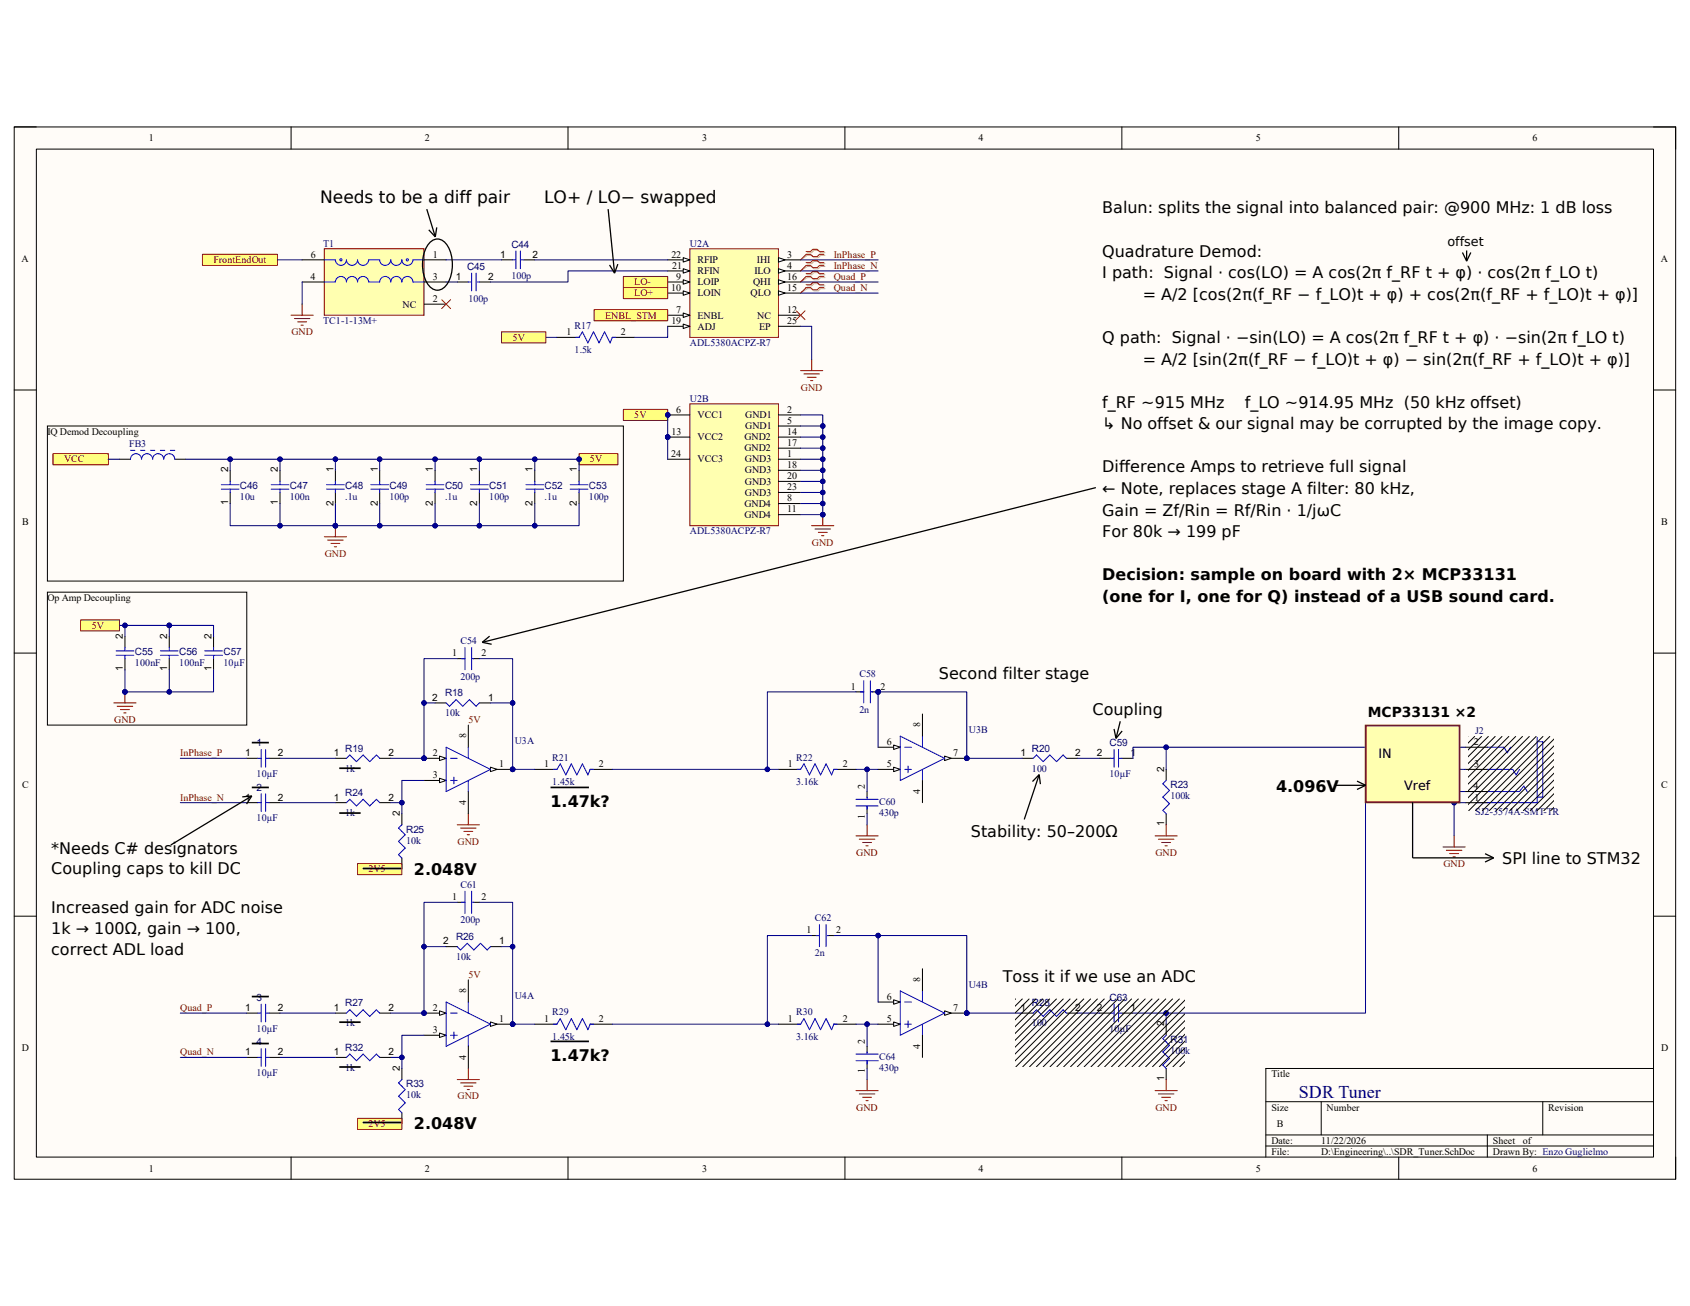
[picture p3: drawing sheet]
<svg xmlns="http://www.w3.org/2000/svg" width="279mm" height="216mm" viewBox="0 0 279 216" stroke-linecap="round" stroke-linejoin="round" font-family="sans-serif">
<defs><g id="words">
<text font-size="3" fill="#000080" x="214.8" y="181.5">SDR Tuner</text>
<g font-size="2.8">
<text x="52.9" y="33.5">Needs to be a diff pair</text>
<text x="90" y="33.5">LO+ / LO− swapped</text>
</g>
<g font-size="2.6">
<text x="182.2" y="35.3">Balun: splits the signal into balanced pair: @900 MHz: 1 dB loss</text>
<text x="182.2" y="42.4">Quadrature Demod:</text>
<text x="182.2" y="46">I path: Signal · cos(LO) = A cos(2π f_RF t + φ) · cos(2π f_LO t)</text>
<text x="188.9" y="49.6">= A/2 [cos(2π(f_RF − f_LO)t + φ) + cos(2π(f_RF + f_LO)t + φ)]</text>
<text x="182.2" y="56.7">Q path: Signal · −sin(LO) = A cos(2π f_RF t + φ) · −sin(2π f_LO t)</text>
<text x="188.9" y="60.3">= A/2 [sin(2π(f_RF − f_LO)t + φ) − sin(2π(f_RF + f_LO)t + φ)]</text>
<text x="182.2" y="67.4">f_RF ~915 MHz</text>
<text x="182.2" y="71">↳ No offset &amp; our signal may be corrupted by the image copy.</text>
<text x="205.8" y="67.4">f_LO ~914.95 MHz (50 kHz offset)</text>
<text x="182.2" y="78.1">Difference Amps to retrieve full signal</text>
<text x="182.2" y="81.7">← Note, replaces stage A filter: 80 kHz,</text>
<text x="182.2" y="85.2">Gain = Zf/Rin = Rf/Rin · 1/jωC</text>
<text x="182.2" y="88.8">For 80k → 199 pF</text>
<text x="182.2" y="95.9">Decision: sample on board with 2× MCP33131</text>
<text x="182.2" y="99.5">(one for I, one for Q) instead of a USB sound card.</text>
<text x="155.2" y="112.2">Second filter stage</text>
<text x="180.6" y="118.2">Coupling</text>
<text x="211" y="130.9">4.096V</text>
<text x="91" y="133.3">1.47k?</text>
<text x="8.5" y="141.1">*Needs C# designators</text>
<text x="160.5" y="138.3">Stability: 50–200Ω</text>
<text x="248.4" y="142.9">SPI line to STM32</text>
<text x="8.5" y="144.6">Coupling caps to kill DC</text>
<text x="68.4" y="144.6">2.048V</text>
<text x="8.5" y="151">Increased gain for ADC noise</text>
<text x="8.5" y="154.4">1k → 100Ω, gain → 100,</text>
<text x="8.5" y="157.9">correct ADL load</text>
<text x="165.8" y="162.3">Toss it if we use an ADC</text>
<text x="91" y="175.3">1.47k?</text>
<text x="68.4" y="186.6">2.048V</text>
</g>
<text font-size="2.3" x="226.1" y="118.5">MCP33131 ×2</text>
<g font-size="2.1">
<text x="239.3" y="40.7">offset</text>
<text x="227.9" y="125.2">IN</text>
<text x="232.1" y="130.5">Vref</text>
</g>
<g font-size="1.7">
<text x="24.6" y="23.4">1</text>
<text x="70.2" y="23.4">2</text>
<text x="116.1" y="23.4">3</text>
<text x="161.8" y="23.4">4</text>
<text x="207.6" y="23.4">5</text>
<text x="253.4" y="23.4">6</text>
<text x="3.6" y="43.3">A</text>
<text x="51.4" y="46.2">4</text>
<text x="51.4" y="42.6">6</text>
<text x="71.5" y="46.2">3</text>
<text x="71.5" y="42.6">1</text>
<text x="75.4" y="46.3">1</text>
<text x="80.7" y="46.3">2</text>
<text x="82.7" y="42.6">1</text>
<text x="88" y="42.6">2</text>
<text x="111" y="42.6">22</text>
<text x="111.1" y="44.4">21</text>
<text x="111.8" y="46.2">9</text>
<text x="115.3" y="47.2">LOIP</text>
<text x="115.3" y="45.3">RFIN</text>
<text x="115.3" y="43.5">RFIP</text>
<text x="124.5" y="47.2">QHI</text>
<text x="124.7" y="45.3">ILO</text>
<text x="125.1" y="43.5">IHI</text>
<text x="130.1" y="42.6">3</text>
<text x="130.1" y="44.4">4</text>
<text x="130.1" y="46.2">16</text>
<text x="274.6" y="43.3">A</text>
<text x="66.5" y="50.8">NC</text>
<text x="71.5" y="49.9">2</text>
<text x="111" y="48.1">10</text>
<text x="111" y="53.6">19</text>
<text x="111.8" y="51.7">7</text>
<text x="115.3" y="52.7">ENBL</text>
<text x="115.3" y="49">LOIN</text>
<text x="124.1" y="49">QLO</text>
<text x="125.2" y="52.7">NC</text>
<text x="130.1" y="51.7">12</text>
<text x="130.1" y="48.1">15</text>
<text x="130.1" y="53.6">25</text>
<text x="93.6" y="55.4">1</text>
<text x="102.7" y="55.4">2</text>
<text x="115.3" y="54.5">ADJ</text>
<text x="125.5" y="54.5">EP</text>
<text x="7.8" y="71.9">IQ Demod Decoupling</text>
<text x="111" y="71.9">13</text>
<text x="111.8" y="68.2">6</text>
<text x="115.3" y="69.1">VCC1</text>
<text x="123.2" y="69.1">GND1</text>
<text x="123.2" y="71">GND1</text>
<text x="130.1" y="68.2">2</text>
<text x="130.1" y="70.1">5</text>
<text x="130.1" y="71.9">14</text>
<text x="111" y="75.6">24</text>
<text x="115.3" y="72.8">VCC2</text>
<text x="115.3" y="76.5">VCC3</text>
<text x="123.1" y="72.8">GND2</text>
<text x="123.1" y="74.6">GND2</text>
<text x="123.1" y="76.5">GND3</text>
<text x="130.1" y="75.6">1</text>
<text x="130.1" y="73.7">17</text>
<text x="130.1" y="77.4">18</text>
<text x="37.7" y="83.5" transform="rotate(-90 37.7 83.5)">1</text>
<text x="37.7" y="78.1" transform="rotate(-90 37.7 78.1)">2</text>
<text x="45.9" y="83.5" transform="rotate(-90 45.9 83.5)">1</text>
<text x="45.9" y="78.1" transform="rotate(-90 45.9 78.1)">2</text>
<text x="55.1" y="83.7" transform="rotate(-90 55.1 83.7)">2</text>
<text x="55.1" y="78.1" transform="rotate(-90 55.1 78.1)">1</text>
<text x="62.4" y="83.7" transform="rotate(-90 62.4 83.7)">2</text>
<text x="62.4" y="78.1" transform="rotate(-90 62.4 78.1)">1</text>
<text x="71.6" y="83.7" transform="rotate(-90 71.6 83.7)">2</text>
<text x="71.6" y="78.1" transform="rotate(-90 71.6 78.1)">1</text>
<text x="78.9" y="83.7" transform="rotate(-90 78.9 83.7)">2</text>
<text x="78.9" y="78.1" transform="rotate(-90 78.9 78.1)">1</text>
<text x="88.1" y="83.7" transform="rotate(-90 88.1 83.7)">2</text>
<text x="88.1" y="78.1" transform="rotate(-90 88.1 78.1)">1</text>
<text x="95.4" y="83.7" transform="rotate(-90 95.4 83.7)">2</text>
<text x="95.4" y="78.1" transform="rotate(-90 95.4 78.1)">1</text>
<text x="123.1" y="83.8">GND4</text>
<text x="123.1" y="78.3">GND3</text>
<text x="123.1" y="80.1">GND3</text>
<text x="123.1" y="82">GND3</text>
<text x="130.1" y="82.9">8</text>
<text x="130.1" y="79.2">20</text>
<text x="130.1" y="81">23</text>
<text x="3.6" y="86.7">B</text>
<text x="123.1" y="85.6">GND4</text>
<text x="130.1" y="84.7">11</text>
<text x="274.7" y="86.7">B</text>
<text x="7.8" y="99.4">Op Amp Decoupling</text>
<text x="20.3" y="105.6" transform="rotate(-90 20.3 105.6)">2</text>
<text x="27.6" y="105.6" transform="rotate(-90 27.6 105.6)">2</text>
<text x="35" y="105.6" transform="rotate(-90 35 105.6)">2</text>
<text x="20.3" y="111" transform="rotate(-90 20.3 111)">1</text>
<text x="27.6" y="111" transform="rotate(-90 27.6 111)">1</text>
<text x="35" y="111" transform="rotate(-90 35 111)">1</text>
<text x="74.8" y="108.5">1</text>
<text x="79.6" y="108.5">2</text>
<text x="71.5" y="115.8">2</text>
<text x="80.7" y="115.8">1</text>
<text x="140.7" y="114">1</text>
<text x="145.5" y="114">2</text>
<text x="40.6" y="125">1</text>
<text x="45.9" y="125">2</text>
<text x="55.2" y="125">1</text>
<text x="64.2" y="125">2</text>
<text x="71.5" y="125">2</text>
<text x="77" y="122" transform="rotate(-90 77 122)">8</text>
<text x="146.6" y="123.1">6</text>
<text x="152.1" y="120.2" transform="rotate(-90 152.1 120.2)">8</text>
<text x="157.6" y="125">7</text>
<text x="168.7" y="125">1</text>
<text x="177.8" y="125">2</text>
<text x="181.3" y="125">2</text>
<text x="186.9" y="125">1</text>
<text x="243.7" y="123.1">2</text>
<text x="3.6" y="130.3">C</text>
<text x="71.6" y="128.7">3</text>
<text x="82.5" y="126.8">1</text>
<text x="90" y="126.8">1</text>
<text x="99" y="126.8">2</text>
<text x="130.3" y="126.8">1</text>
<text x="139.3" y="126.8">2</text>
<text x="143" y="130.5" transform="rotate(-90 143 130.5)">2</text>
<text x="146.6" y="126.8">5</text>
<text x="152.1" y="131.3" transform="rotate(-90 152.1 131.3)">4</text>
<text x="192.4" y="127.5" transform="rotate(-90 192.4 127.5)">2</text>
<text x="243.6" y="130.5">4</text>
<text x="243.7" y="126.8">3</text>
<text x="274.7" y="130.3">C</text>
<text x="40.6" y="132.3">1</text>
<text x="45.9" y="132.3">2</text>
<text x="55.2" y="132.3">1</text>
<text x="64.2" y="132.3">2</text>
<text x="66.1" y="134.9" transform="rotate(-90 66.1 134.9)">2</text>
<text x="77" y="133.1" transform="rotate(-90 77 133.1)">4</text>
<text x="143" y="135.3" transform="rotate(-90 143 135.3)">1</text>
<text x="192.4" y="136.6" transform="rotate(-90 192.4 136.6)">1</text>
<text x="243.8" y="132.3">1</text>
<text x="66.1" y="143.9" transform="rotate(-90 66.1 143.9)">1</text>
<text x="74.8" y="148.8">1</text>
<text x="79.6" y="148.8">2</text>
<text x="133.3" y="154.3">1</text>
<text x="138.2" y="154.3">2</text>
<text x="73.3" y="156.1">2</text>
<text x="82.5" y="156.1">1</text>
<text x="40.6" y="167.1">1</text>
<text x="45.9" y="167.1">2</text>
<text x="55.2" y="167.1">1</text>
<text x="64.2" y="167.1">2</text>
<text x="71.5" y="167.1">2</text>
<text x="77" y="164.2" transform="rotate(-90 77 164.2)">8</text>
<text x="146.6" y="165.3">6</text>
<text x="152.1" y="162.3" transform="rotate(-90 152.1 162.3)">8</text>
<text x="157.6" y="167.1">7</text>
<text x="168.7" y="167.1">1</text>
<text x="177.8" y="167.1">2</text>
<text x="181.3" y="167.1">2</text>
<text x="186.9" y="167.1">1</text>
<text x="3.6" y="173.7">D</text>
<text x="71.6" y="170.8">3</text>
<text x="82.5" y="169">1</text>
<text x="90" y="169">1</text>
<text x="99" y="169">2</text>
<text x="130.3" y="169">1</text>
<text x="139.3" y="169">2</text>
<text x="143" y="172.6" transform="rotate(-90 143 172.6)">2</text>
<text x="146.6" y="169">5</text>
<text x="152.1" y="173.4" transform="rotate(-90 152.1 173.4)">4</text>
<text x="192.4" y="169.7" transform="rotate(-90 192.4 169.7)">2</text>
<text x="274.6" y="173.7">D</text>
<text x="40.6" y="174.5">1</text>
<text x="45.9" y="174.5">2</text>
<text x="55.2" y="174.5">1</text>
<text x="64.2" y="174.5">2</text>
<text x="66.1" y="177" transform="rotate(-90 66.1 177)">2</text>
<text x="77" y="175.2" transform="rotate(-90 77 175.2)">4</text>
<text x="143" y="177.5" transform="rotate(-90 143 177.5)">1</text>
<text x="192.4" y="178.7" transform="rotate(-90 192.4 178.7)">1</text>
<text x="210.2" y="178.1">Title</text>
<text x="210.2" y="183.6">Size</text>
<text x="219.3" y="183.6">Number</text>
<text x="256" y="183.6">Revision</text>
<text x="66.1" y="186" transform="rotate(-90 66.1 186)">1</text>
<text x="210.2" y="189.1">Date:</text>
<text x="210.2" y="190.9">File:</text>
<text x="211.1" y="186.4">B</text>
<text x="218.4" y="189.1">11/22/2026</text>
<text x="218.4" y="190.9">D:\Engineering\..\SDR_Tuner.SchDoc</text>
<text x="246.8" y="189.1">Sheet</text>
<text x="246.8" y="190.9">Drawn By: Enzo Guglielmo</text>
<text x="251.8" y="189.1">of</text>
<text x="24.6" y="193.7">1</text>
<text x="70.2" y="193.7">2</text>
<text x="116.1" y="193.7">3</text>
<text x="161.8" y="193.7">4</text>
<text x="207.6" y="193.7">5</text>
<text x="253.4" y="193.7">6</text>
</g>
<g font-size="1.7" fill="#000080">
<text x="53.4" y="40.8">T1</text>
<text x="84.5" y="40.9">C44</text>
<text x="114" y="40.8">U2A</text>
<text x="77.2" y="44.6">C45</text>
<text x="84.5" y="46.1">100p</text>
<text x="53.4" y="53.6">TC1-1-13M+</text>
<text x="77.4" y="49.9">100p</text>
<text x="95" y="54.3">R17</text>
<text x="95" y="58.3">1.5k</text>
<text x="114" y="57.2">ADL5380ACPZ-R7</text>
<text x="114" y="66.4">U2B</text>
<text x="21.4" y="73.9">FB3</text>
<text x="39.7" y="82.7">10u</text>
<text x="39.7" y="80.9">C46</text>
<text x="47.9" y="82.7">100n</text>
<text x="47.9" y="80.9">C47</text>
<text x="57.1" y="82.7">.1u</text>
<text x="57.1" y="80.9">C48</text>
<text x="64.4" y="82.7">100p</text>
<text x="64.4" y="80.9">C49</text>
<text x="73.6" y="82.7">.1u</text>
<text x="73.6" y="80.9">C50</text>
<text x="80.9" y="82.7">100p</text>
<text x="80.9" y="80.9">C51</text>
<text x="90" y="82.7">.1u</text>
<text x="90" y="80.9">C52</text>
<text x="97.4" y="82.7">100p</text>
<text x="97.4" y="80.9">C53</text>
<text x="114" y="88.3">ADL5380ACPZ-R7</text>
<text x="76.1" y="106.5">C54</text>
<text x="22.3" y="110.2">100nF</text>
<text x="22.3" y="108.3">C55</text>
<text x="29.6" y="110.2">100nF</text>
<text x="29.6" y="108.3">C56</text>
<text x="37" y="110.2">10µF</text>
<text x="37" y="108.3">C57</text>
<text x="76.1" y="112.4">200p</text>
<text x="142.1" y="112">C58</text>
<text x="73.6" y="118.4">10k</text>
<text x="73.6" y="115.1">R18</text>
<text x="142.1" y="117.9">2n</text>
<text x="42.4" y="123.4">1</text>
<text x="57.1" y="124.2">R19</text>
<text x="85.1" y="123">U3A</text>
<text x="91.3" y="125.7">R21</text>
<text x="131.6" y="125.7">R22</text>
<text x="160.2" y="121.2">U3B</text>
<text x="170.6" y="124.2">R20</text>
<text x="183.4" y="123.4">C59</text>
<text x="243.9" y="121.3">J2</text>
<text x="42.4" y="130.7">2</text>
<text x="42.4" y="128.5">10µF</text>
<text x="57.1" y="127.6">1k</text>
<text x="57.1" y="131.6">R24</text>
<text x="91.3" y="129.8">1.45k</text>
<text x="131.6" y="129.8">3.16k</text>
<text x="170.6" y="127.6">100</text>
<text x="183.4" y="128.5">10µF</text>
<text x="193.5" y="130.3">R23</text>
<text x="42.4" y="135.8">10µF</text>
<text x="57.1" y="134.9">1k</text>
<text x="67.1" y="137.6">R25</text>
<text x="145.3" y="133.1">C60</text>
<text x="145.3" y="134.9">430p</text>
<text x="193.5" y="132.1">100k</text>
<text x="243.9" y="134.7">SJ2-3574A-SMT-TR</text>
<text x="67.1" y="139.4">10k</text>
<text x="76.1" y="146.8">C61</text>
<text x="75.4" y="155.4">R26</text>
<text x="76.1" y="152.7">200p</text>
<text x="134.7" y="152.3">C62</text>
<text x="75.4" y="158.7">10k</text>
<text x="134.7" y="158.1">2n</text>
<text x="42.4" y="165.5">3</text>
<text x="57.1" y="166.4">R27</text>
<text x="85.1" y="165.1">U4A</text>
<text x="91.3" y="167.9">R29</text>
<text x="131.6" y="167.9">R30</text>
<text x="160.2" y="163.3">U4B</text>
<text x="170.6" y="166.4">R28</text>
<text x="183.4" y="165.5">C63</text>
<text x="42.4" y="170.6">10µF</text>
<text x="42.4" y="172.8">4</text>
<text x="57.1" y="169.7">1k</text>
<text x="57.1" y="173.7">R32</text>
<text x="91.3" y="171.9">1.45k</text>
<text x="131.6" y="171.9">3.16k</text>
<text x="170.6" y="169.7">100</text>
<text x="183.4" y="170.6">10µF</text>
<text x="193.5" y="172.4">R31</text>
<text x="42.4" y="177.9">10µF</text>
<text x="57.1" y="177">1k</text>
<text x="67.1" y="179.7">R33</text>
<text x="145.3" y="175.2">C64</text>
<text x="145.3" y="177">430p</text>
<text x="193.5" y="174.2">100k</text>
<text x="67.1" y="181.6">10k</text>
</g>
<g font-size="1.7" fill="#800000">
<text x="35.3" y="43.5">FrontEndOut</text>
<text x="104.9" y="47.2">LO-</text>
<text x="137.8" y="42.6">InPhase_P</text>
<text x="137.8" y="44.4">InPhase_N</text>
<text x="137.8" y="46.2">Quad_P</text>
<text x="100" y="52.7">ENBL_STM</text>
<text x="104.9" y="49">LO+</text>
<text x="137.8" y="48.1">Quad_N</text>
<text x="48.2" y="55.4">GND</text>
<text x="84.8" y="56.3">5V</text>
<text x="132.4" y="64.6">GND</text>
<text x="104.9" y="69.1">5V</text>
<text x="10.6" y="76.5">VCC</text>
<text x="97.5" y="76.5">5V</text>
<text x="53.7" y="92">GND</text>
<text x="134.2" y="90.2">GND</text>
<text x="15.2" y="103.9">5V</text>
<text x="18.9" y="119.5">GND</text>
<text x="77.4" y="119.5">5V</text>
<text x="29.8" y="125">InPhase_P</text>
<text x="29.8" y="132.3">InPhase_N</text>
<text x="75.6" y="139.7">GND</text>
<text x="141.6" y="141.5">GND</text>
<text x="191" y="141.5">GND</text>
<text x="238.6" y="143.3">GND</text>
<text x="60.9" y="144.2">2V5</text>
<text x="77.4" y="161.6">5V</text>
<text x="29.8" y="167.1">Quad_P</text>
<text x="29.8" y="174.4">Quad_N</text>
<text x="75.6" y="181.7">GND</text>
<text x="141.6" y="183.6">GND</text>
<text x="191" y="183.6">GND</text>
<text x="60.9" y="186.4">2V5</text>
</g>
</g></defs>
<path d="M2.3 21h274.7v173.9h-274.7z" fill-rule="evenodd" fill="#fffcf8"/>
<path d="M2.3 21h274.7v173.9h-274.7z" fill="none" stroke="#000" stroke-width=".17"/>
<path d="M6 24.6h267.4v166.7h-267.4z" fill-rule="evenodd" fill="#fffcf8"/>
<g fill="none" stroke="#000" stroke-width=".17">
<path d="M2.3 21h3.7M6 24.6h267.4v166.7h-267.4zM48.1 21v3.6M93.9 21v3.6M139.7 21v3.6M185.5 21v3.6M231.2 21v3.6M273.4 21h3.6v3.6M2.3 64.5h3.7M273.4 64.5h3.6M2.3 108h3.7M273.4 108h3.6"/>
<path d="M2.3 151.5h3.7M273.4 151.5h3.6M273.4 176.6h-64.1v14.7M48.1 191.3v3.6M93.9 191.3v3.6M139.7 191.3v3.6M185.5 191.3v3.6M209.3 182.1h64.1M209.3 187.6h64.1M209.3 189.5h64.1M218.4 182.1v5.5M231.2 191.3v3.6"/>
<path d="M245.9 187.6v3.7M255.1 182.1v5.5M277 191.3v3.6"/>
</g>
<path d="M114 41.1h14.7v14.7h-14.7z" fill-rule="evenodd" fill="#ffffb0"/>
<path d="M114 41.1h14.7v14.7h-14.7z" fill="none" stroke="#800000" stroke-width=".17"/>
<path d="M128.7 43h3.7" fill="none" stroke="#000" stroke-width=".17"/>
<path d="M128.7 42.6l1.1 .4-1.1 .3z" fill="#f8fcff"/>
<path d="M128.7 42.6l1.1 .4-1.1 .3zM128.7 44.8h3.7" fill="none" stroke="#000" stroke-width=".17"/>
<path d="M128.7 44.4l1.1 .4-1.1 .4z" fill="#f8fcff"/>
<path d="M110.4 52.1h3.6M128.7 44.4l1.1 .4-1.1 .4z" fill="none" stroke="#000" stroke-width=".17"/>
<path d="M113 51.7l1 .4-1 .4z" fill="#f8fcff"/>
<path d="M110.4 46.6h3.6M113 51.7l1 .4-1 .4z" fill="none" stroke="#000" stroke-width=".17"/>
<path d="M113 46.3l1 .3-1 .4z" fill="#f8fcff"/>
<path d="M110.4 48.5h3.6M113 46.3l1 .3-1 .4z" fill="none" stroke="#000" stroke-width=".17"/>
<path d="M113 48.1l1 .4-1 .3z" fill="#f8fcff"/>
<path d="M113 48.1l1 .4-1 .3zM128.7 52.1h3.7M128.7 48.5h3.7" fill="none" stroke="#000" stroke-width=".17"/>
<path d="M128.7 48.1l1.1 .4-1.1 .3z" fill="#f8fcff"/>
<path d="M128.7 48.1l1.1 .4-1.1 .3zM128.7 46.6h3.7" fill="none" stroke="#000" stroke-width=".17"/>
<path d="M128.7 46.3l1.1 .3-1.1 .4z" fill="#f8fcff"/>
<path d="M110.4 53.9h3.6M128.7 46.3l1.1 .3-1.1 .4z" fill="none" stroke="#000" stroke-width=".17"/>
<path d="M113 53.6l1 .3-1 .4z" fill="#f8fcff"/>
<path d="M110.4 44.8h3.6M113 53.6l1 .3-1 .4z" fill="none" stroke="#000" stroke-width=".17"/>
<path d="M113 44.4l1 .4-1 .4z" fill="#f8fcff"/>
<path d="M110.4 43h3.6M113 44.4l1 .4-1 .4z" fill="none" stroke="#000" stroke-width=".17"/>
<path d="M113 42.6l1 .4-1 .3z" fill="#f8fcff"/>
<path d="M113 42.6l1 .4-1 .3zM128.7 53.9h3.7" fill="none" stroke="#000" stroke-width=".17"/>
<path d="M53.6 41.1h16.5v11h-16.5z" fill-rule="evenodd" fill="#ffffb0"/>
<path d="M53.6 41.1h16.5v11h-16.5z" fill="none" stroke="#800000" stroke-width=".17"/>
<g fill="none" stroke="#00f" stroke-width=".17">
<path d="M53.6 46.6h1.8a.92 .92 0 0 1 1-.9 .92 .92 0 0 1 .9 .9 .92 .92 0 0 1 .9-.9 .92 .92 0 0 1 .9 .9 .92 .92 0 0 1 .9-.9 .92 .92 0 0 1 .9 .9h1.9a.92 .92 0 0 1 .9-.9 .92 .92 0 0 1 .9 .9 .92 .92 0 0 1 .9-.9 .92 .92 0 0 1 .9 .9 .92 .92 0 0 1 1-.9 .92 .92 0 0 1 .9 .9h1.8M53.6 43h1.8a.92 .92 0 0 0 1 .9 .92 .92 0 0 0 .9-.9 .92 .92 0 0 0 .9 .9 .92 .92 0 0 0 .9-.9 .92 .92 0 0 0 .9 .9 .92 .92 0 0 0 .9-.9h1.9a.92 .92 0 0 0 .9 .9 .92 .92 0 0 0 .9-.9 .92 .92 0 0 0 .9 .9 .92 .92 0 0 0 .9-.9 .92 .92 0 0 0 1 .9 .92 .92 0 0 0 .9-.9h1.8"/>
<circle cx="56.4" cy="43" r=".18"/>
<circle cx="67.3" cy="43" r=".18"/>
</g>
<path d="M50 46.6h3.6M50 43h3.6M70.1 46.6h3.7M70.1 43h3.7M70.1 50.3h3.7" fill="none" stroke="#000" stroke-width=".17"/>
<path d="M33.5 42h12.4v1.9h-12.4z" fill-rule="evenodd" fill="#ffff80"/>
<path d="M33.5 42h12.4v1.9h-12.4zM48.1 52.1h3.7M48.7 52.7h2.5M49.2 53.2h1.5M49.8 53.8h.3M50 50.3v1.8" fill="none" stroke="#800000" stroke-width=".17"/>
<path d="M73 49.5l1.5 1.5M74.5 49.5l-1.5 1.5M131.6 51.4l1.5 1.4M133.1 51.4l-1.5 1.4" fill="none" stroke="#f00" stroke-width=".17"/>
<circle cx="110.4" cy="68.6" r=".37" fill="#000080"/>
<circle cx="110.4" cy="68.6" r=".37" fill="none" stroke="#000080" stroke-width=".17"/>
<circle cx="110.4" cy="72.3" r=".37" fill="#000080"/>
<circle cx="110.4" cy="72.3" r=".37" fill="none" stroke="#000080" stroke-width=".17"/>
<path d="M114 66.8h14.7v20.1h-14.7z" fill-rule="evenodd" fill="#ffffb0"/>
<path d="M114 66.8h14.7v20.1h-14.7z" fill="none" stroke="#800000" stroke-width=".17"/>
<path d="M110.4 68.6h3.6M128.7 75.9h3.7M128.7 68.6h3.7M128.7 70.4h3.7" fill="none" stroke="#000" stroke-width=".17"/>
<circle cx="110.4" cy="68.6" r=".37" fill="#000080"/>
<circle cx="110.4" cy="68.6" r=".37" fill="none" stroke="#000080" stroke-width=".17"/>
<path d="M110.4 72.3h3.6M128.7 83.2h3.7M128.7 85.1h3.7" fill="none" stroke="#000" stroke-width=".17"/>
<circle cx="110.4" cy="72.3" r=".37" fill="#000080"/>
<circle cx="110.4" cy="72.3" r=".37" fill="none" stroke="#000080" stroke-width=".17"/>
<path d="M110.4 75.9h3.6M128.7 72.3h3.7M128.7 74.1h3.7M128.7 77.8h3.7M128.7 79.6h3.7M128.7 81.4h3.7" fill="none" stroke="#000" stroke-width=".17"/>
<path d="M134.2 86.9h3.7M134.7 87.5h2.6M135.3 88h1.5M135.8 88.6h.4M136 85.1v1.8" fill="none" stroke="#800000" stroke-width=".17"/>
<circle cx="136" cy="85.1" r=".37" fill="#000080"/>
<circle cx="136" cy="85.1" r=".37" fill="none" stroke="#000080" stroke-width=".17"/>
<path d="M55.4 77.7v1.9M62.8 77.7v1.9M71.9 77.7v1.9M79.3 77.7v1.9M88.4 77.8v1.8M95.7 77.8v1.8M55.4 81.4v1.8M62.8 81.4v1.8M71.9 81.4v1.8M79.3 81.4v1.8M88.4 81.4v1.8M95.7 81.4v1.8" fill="none" stroke="#000" stroke-width=".17"/>
<g fill="none" stroke="#00f" stroke-width=".17">
<path d="M55.4 79.6v.5M62.8 79.6v.5M71.9 79.6v.5M79.3 79.6v.5M88.4 79.6v.5M95.7 79.6v.5M54 80.9h2.9M54 80.1h2.9M55.4 80.9v.5M61.3 80.9h2.9M61.3 80.1h2.9M62.8 80.9v.5"/>
<path d="M70.5 80.9h2.9M70.5 80.1h2.9M71.9 80.9v.5M77.8 80.9h2.9M77.8 80.1h2.9M79.3 80.9v.5M86.9 80.9h3M86.9 80.1h3M88.4 80.9v.5M94.3 80.9h2.9M94.3 80.1h2.9M95.7 80.9v.5"/>
</g>
<path d="M53.6 88.7h3.7M54.2 89.3h2.5M54.7 89.8h1.5M55.3 90.4h.3M55.5 86.9v1.8" fill="none" stroke="#800000" stroke-width=".17"/>
<circle cx="55.4" cy="86.9" r=".37" fill="#000080"/>
<circle cx="55.4" cy="86.9" r=".37" fill="none" stroke="#000080" stroke-width=".17"/>
<path d="M134.2 59.4v1.9M132.4 61.3h3.6M132.9 61.8h2.6M133.5 62.4h1.4M134 62.9h.4" fill="none" stroke="#800000" stroke-width=".17"/>
<path d="M8.8 75h9.1v1.8h-9.1z" fill-rule="evenodd" fill="#ffff80"/>
<path d="M8.8 75h9.1v1.8h-9.1z" fill="none" stroke="#800000" stroke-width=".17"/>
<path d="M75.6 46.6h1.8M79.3 46.6h1.8M82.9 43h1.8M86.6 43h1.8M19.7 75.9h1.9M28.9 75.9h1.8M38.1 77.7v1.9M46.3 77.7v1.9M38.1 81.4v1.8M46.3 81.4v1.8" fill="none" stroke="#000" stroke-width=".17"/>
<g fill="none" stroke="#00f" stroke-width=".17">
<path d="M77.4 46.6h.6M78 45.2v2.9M78.7 45.2v2.9M78.7 46.6h.6M84.7 43h.6M85.3 41.5v2.9M86 41.5v2.9M86 43h.6M21.6 75.9a.92 .92 0 0 1 .9-.9 .92 .92 0 0 1 .9 .9 .92 .92 0 0 1 .9-.9 .92 .92 0 0 1 .9 .9 .92 .92 0 0 1 .9-.9 .92 .92 0 0 1 1 .9 .92 .92 0 0 1 .9-.9 .92 .92 0 0 1 .9 .9M21.6 74.5h.7M23.2 74.5h.8M24.9 74.5h.7"/>
<path d="M26.5 74.5h.7M28.2 74.5h.7M38.1 79.6v.5M46.3 79.6v.5M36.6 80.1h2.9M36.6 80.9h2.9M38.1 80.9v.5M44.8 80.1h3M44.8 80.9h3M46.3 80.9v.5"/>
</g>
<path d="M103.1 47.5h7.3v1.9h-7.3z" fill-rule="evenodd" fill="#ffff80"/>
<path d="M103.1 47.5h7.3v1.9h-7.3z" fill="none" stroke="#800000" stroke-width=".17"/>
<path d="M103.1 45.7h7.3v1.8h-7.3z" fill-rule="evenodd" fill="#ffff80"/>
<path d="M103.1 45.7h7.3v1.8h-7.3z" fill="none" stroke="#800000" stroke-width=".17"/>
<path d="M98.2 51.2h12.2v1.8h-12.2z" fill-rule="evenodd" fill="#ffff80"/>
<path d="M98.2 51.2h12.2v1.8h-12.2zM18.8 116.2h3.7M19.4 116.8h2.5M19.9 117.3h1.5M20.5 117.9h.3M20.7 114.4v1.8" fill="none" stroke="#800000" stroke-width=".17"/>
<g fill="none" stroke="#000" stroke-width=".17">
<path d="M20.7 105.2v1.9M20.7 108.9v1.8M28 105.2v1.9M28 108.9v1.8M35.3 105.2v1.9M35.3 108.9v1.8M71.9 116.2h1.9M79.3 116.2h1.8M40.8 132.7h1.8M40.8 125.4h1.8M44.5 132.7h1.8M44.5 125.4h1.8"/>
<path d="M55.5 132.7h1.8M55.5 125.4h1.8M62.8 132.7h1.8M62.8 125.4h1.8M66.4 134.5v1.9M66.4 141.8v1.9M73.8 156.5h1.8M81.1 156.5h1.8M40.8 167.5h1.8M40.8 174.8h1.8M44.5 167.5h1.8M44.5 174.8h1.8"/>
<path d="M55.5 167.5h1.8M55.5 174.8h1.8M62.8 167.5h1.8M62.8 174.8h1.8M66.4 176.6v1.9M66.4 184v1.8"/>
</g>
<g fill="none" stroke="#00f" stroke-width=".17">
<path d="M19.2 107.6h2.9M19.2 108.3h2.9M20.7 107.1v.5M20.7 108.3v.6M26.5 107.6h2.9M26.5 108.3h2.9M28 107.1v.5M28 108.3v.6M33.8 107.6h3M33.8 108.3h3M35.3 107.1v.5M35.3 108.3v.6"/>
<path d="M73.8 116.2l.5 .6 1.1-1.1 1.1 1.1 1.1-1.1 1.1 1.1 .6-.6M42.6 132.7h.6M42.6 125.4h.6M43.2 123.9v2.9M43.2 131.2v2.9M43.9 123.9v2.9M43.9 131.2v2.9M43.9 132.7h.6M43.9 125.4h.6M57.3 125.4l.5-.6 1.1 1.1 1.1-1.1 1.1 1.1 1.1-1.1 .6 .6M57.3 132.7l.5-.6 1.1 1.1 1.1-1.1 1.1 1.1 1.1-1.1 .6 .6M66.4 136.4l-.5 .5 1.1 1.1-1.1 1.1 1.1 1.1-1.1 1.1 .5 .5"/>
<path d="M75.6 156.5l.5 .5 1.1-1.1 1.1 1.1 1.1-1.1 1.1 1.1 .6-.5M42.6 167.5h.6M42.6 174.8h.6M43.2 166v2.9M43.2 173.3v3M43.9 166v2.9M43.9 173.3v3M43.9 167.5h.6M43.9 174.8h.6M57.3 167.5l.5-.6 1.1 1.1 1.1-1.1 1.1 1.1 1.1-1.1 .6 .6M57.3 174.8l.5-.5 1.1 1.1 1.1-1.1 1.1 1.1 1.1-1.1 .6 .5M66.4 178.5l-.5 .5 1.1 1.1-1.1 1.1 1.1 1.1-1.1 1.1 .5 .6"/>
</g>
<path d="M133.5 41.8h.7l.4-.4h.7l.4 .4h.7M133.5 43.6h.7l.4-.4h.7l.4 .4h.7M133.5 45.4h.7l.4-.3h.7l.4 .3h.7M133.5 47.3h.7l.4-.4h.7l.4 .4h.7M136.4 42.2h-.7l-.4 .4h-.7l-.4-.4h-.7l-1.1 .8M136.4 44.1h-.7l-.4 .3h-.7l-.4-.3h-.7l-1.1 .7M136.4 45.9h-.7l-.4 .4h-.7l-.4-.4h-.7l-1.1 .7M136.4 47.7h-.7l-.4 .4h-.7l-.4-.4h-.7l-1.1 .8" fill="none" stroke="#d0a19e" stroke-width=".17"/>
<path d="M133.3 41.6h.7l.4-.4h.7l.4 .4h.7M133.3 43.4h.7l.4-.4h.7l.4 .4h.7M133.3 45.2h.7l.4-.3h.7l.4 .3h.7M133.3 47.1h.7l.4-.4h.7l.4 .4h.7M136.2 42h-.7l-.4 .4h-.7l-.4-.4h-.7l-.9 1M136.2 43.9h-.7l-.4 .3h-.7l-.4-.3h-.7l-.9 .9M136.2 45.7h-.7l-.4 .4h-.7l-.4-.4h-.7l-.9 .9M136.2 47.5h-.7l-.4 .4h-.7l-.4-.4h-.7l-.9 1" fill="none" stroke="#f00" stroke-width=".17"/>
<circle cx="20.7" cy="114.4" r=".37" fill="#000080"/>
<circle cx="20.7" cy="114.4" r=".37" fill="none" stroke="#000080" stroke-width=".17"/>
<path d="M75.6 136.4h3.7M76.1 136.9h2.6M76.7 137.4h1.5M77.2 138h.4M77.4 134.5v1.9" fill="none" stroke="#800000" stroke-width=".17"/>
<path d="M7.8 70.4h95.3v25.7h-95.3zM7.8 97.9h33v22h-33z" fill="none" stroke="#000" stroke-width=".17"/>
<circle cx="84.7" cy="127.2" r=".37" fill="#000080"/>
<circle cx="84.7" cy="127.2" r=".37" fill="none" stroke="#000080" stroke-width=".17"/>
<circle cx="70.1" cy="125.4" r=".37" fill="#000080"/>
<circle cx="70.1" cy="125.4" r=".37" fill="none" stroke="#000080" stroke-width=".17"/>
<path d="M81.1 127.2h3.7" fill="none" stroke="#000" stroke-width=".17"/>
<path d="M81.1 126.8l1.1 .4-1.1 .4z" fill="#f8fcff"/>
<path d="M81.1 126.8l1.1 .4-1.1 .4z" fill="none" stroke="#000" stroke-width=".17"/>
<circle cx="84.7" cy="127.2" r=".37" fill="#000080"/>
<circle cx="84.7" cy="127.2" r=".37" fill="none" stroke="#000080" stroke-width=".17"/>
<path d="M70.1 125.4h3.7" fill="none" stroke="#000" stroke-width=".17"/>
<path d="M72.7 125l1.1 .4-1.1 .3z" fill="#f8fcff"/>
<path d="M72.7 125l1.1 .4-1.1 .3z" fill="none" stroke="#000" stroke-width=".17"/>
<circle cx="70.1" cy="125.4" r=".37" fill="#000080"/>
<circle cx="70.1" cy="125.4" r=".37" fill="none" stroke="#000080" stroke-width=".17"/>
<path d="M70.1 129h3.7" fill="none" stroke="#000" stroke-width=".17"/>
<path d="M72.7 128.7l1.1 .3-1.1 .4z" fill="#f8fcff"/>
<path d="M77.4 119.9v3.6M72.7 128.7l1.1 .3-1.1 .4zM77.4 130.9v3.6" fill="none" stroke="#000" stroke-width=".17"/>
<path d="M73.8 123.5l7.3 3.7-7.3 3.7zM74.5 125.4h1.1M74.5 129h1.1M75 128.5v1.1M77.4 123.5v1.9M77.4 129v1.9" fill="none" stroke="#00f" stroke-width=".17"/>
<circle cx="84.7" cy="169.3" r=".37" fill="#000080"/>
<circle cx="84.7" cy="169.3" r=".37" fill="none" stroke="#000080" stroke-width=".17"/>
<circle cx="70.1" cy="167.5" r=".37" fill="#000080"/>
<circle cx="70.1" cy="167.5" r=".37" fill="none" stroke="#000080" stroke-width=".17"/>
<path d="M81.1 169.3h3.7" fill="none" stroke="#000" stroke-width=".17"/>
<path d="M81.1 168.9l1.1 .4-1.1 .4z" fill="#f8fcff"/>
<path d="M81.1 168.9l1.1 .4-1.1 .4z" fill="none" stroke="#000" stroke-width=".17"/>
<circle cx="84.7" cy="169.3" r=".37" fill="#000080"/>
<circle cx="84.7" cy="169.3" r=".37" fill="none" stroke="#000080" stroke-width=".17"/>
<path d="M70.1 167.5h3.7" fill="none" stroke="#000" stroke-width=".17"/>
<path d="M72.7 167.1l1.1 .4-1.1 .3z" fill="#f8fcff"/>
<path d="M72.7 167.1l1.1 .4-1.1 .3z" fill="none" stroke="#000" stroke-width=".17"/>
<circle cx="70.1" cy="167.5" r=".37" fill="#000080"/>
<circle cx="70.1" cy="167.5" r=".37" fill="none" stroke="#000080" stroke-width=".17"/>
<path d="M70.1 171.1h3.7" fill="none" stroke="#000" stroke-width=".17"/>
<path d="M72.7 170.8l1.1 .3-1.1 .4z" fill="#f8fcff"/>
<path d="M75.6 149.2h1.3M78.2 149.2h1.1M72.7 170.8l1.1 .3-1.1 .4zM77.4 162v3.7M77.4 173v3.6" fill="none" stroke="#000" stroke-width=".17"/>
<path d="M76.3 149.2h.6M76.9 147.3v3.7M78 147.3v3.7M78.2 149.2h.1M73.8 165.7l7.3 3.6-7.3 3.7zM74.5 167.5h1.1M74.5 171.1h1.1M75 170.6v1.1M77.4 165.7v1.8M77.4 171.1v1.9" fill="none" stroke="#00f" stroke-width=".17"/>
<path d="M59.1 184.9h7.3v1.8h-7.3z" fill-rule="evenodd" fill="#ffff80"/>
<path d="M59.1 184.9h7.3v1.8h-7.3z" fill="none" stroke="#800000" stroke-width=".17"/>
<path d="M59.1 142.8h7.3v1.8h-7.3z" fill-rule="evenodd" fill="#ffff80"/>
<path d="M59.1 142.8h7.3v1.8h-7.3z" fill="none" stroke="#800000" stroke-width=".17"/>
<path d="M75.6 108.9h1.3M78.2 108.9h1.1" fill="none" stroke="#000" stroke-width=".17"/>
<path d="M76.3 108.9h.6M76.9 107.1v3.6M78 107.1v3.6M78.2 108.9h.1" fill="none" stroke="#00f" stroke-width=".17"/>
<circle cx="159.8" cy="125.4" r=".37" fill="#000080"/>
<circle cx="159.8" cy="125.4" r=".37" fill="none" stroke="#000080" stroke-width=".17"/>
<path d="M145.2 127.2h3.6" fill="none" stroke="#000" stroke-width=".17"/>
<path d="M147.7 126.8l1.1 .4-1.1 .4z" fill="#f8fcff"/>
<path d="M145.2 123.5h3.6M147.7 126.8l1.1 .4-1.1 .4z" fill="none" stroke="#000" stroke-width=".17"/>
<path d="M147.7 123.2l1.1 .3-1.1 .4z" fill="#f8fcff"/>
<path d="M147.7 123.2l1.1 .3-1.1 .4zM156.2 125.4h3.6" fill="none" stroke="#000" stroke-width=".17"/>
<path d="M156.2 125l1.1 .4-1.1 .3z" fill="#f8fcff"/>
<path d="M156.2 125l1.1 .4-1.1 .3z" fill="none" stroke="#000" stroke-width=".17"/>
<circle cx="159.8" cy="125.4" r=".37" fill="#000080"/>
<circle cx="159.8" cy="125.4" r=".37" fill="none" stroke="#000080" stroke-width=".17"/>
<path d="M148.8 121.7l7.4 3.7-7.4 3.6zM149.6 123.5h1.1M149.6 127.2h1.1M150.1 126.6v1.1M152.5 121.7v1.8M152.5 127.2v1.8" fill="none" stroke="#00f" stroke-width=".17"/>
<path d="M152.5 118v3.7M152.5 129v3.7" fill="none" stroke="#000" stroke-width=".17"/>
<circle cx="159.8" cy="167.5" r=".37" fill="#000080"/>
<circle cx="159.8" cy="167.5" r=".37" fill="none" stroke="#000080" stroke-width=".17"/>
<path d="M145.2 169.3h3.6" fill="none" stroke="#000" stroke-width=".17"/>
<path d="M147.7 168.9l1.1 .4-1.1 .4z" fill="#f8fcff"/>
<path d="M145.2 165.7h3.6M147.7 168.9l1.1 .4-1.1 .4z" fill="none" stroke="#000" stroke-width=".17"/>
<path d="M147.7 165.3l1.1 .4-1.1 .3z" fill="#f8fcff"/>
<path d="M147.7 165.3l1.1 .4-1.1 .3zM156.2 167.5h3.6" fill="none" stroke="#000" stroke-width=".17"/>
<path d="M156.2 167.1l1.1 .4-1.1 .3z" fill="#f8fcff"/>
<path d="M156.2 167.1l1.1 .4-1.1 .3z" fill="none" stroke="#000" stroke-width=".17"/>
<circle cx="159.8" cy="167.5" r=".37" fill="#000080"/>
<circle cx="159.8" cy="167.5" r=".37" fill="none" stroke="#000080" stroke-width=".17"/>
<path d="M91.5 127.2h.6l.5-.9 .9 1.8 1-1.8 .9 1.8 .9-1.8 .9 1.8 .4-.9h.5M134.9 154.7h.6M135.5 152.8v3.7M136.6 152.8v3.7M136.8 154.7h.1M91.5 169.3h.6l.5-.9 .9 1.8 1-1.8 .9 1.8 .9-1.8 .9 1.8 .4-.9h.5M148.8 163.8l7.4 3.7-7.4 3.6zM149.6 165.7h1.1M149.6 169.3h1.1M150.1 168.8v1.1M152.5 163.8v1.9M152.5 169.3v1.8" fill="none" stroke="#00f" stroke-width=".17"/>
<path d="M88.4 127.2h3.7M97.6 127.2h3.6M134.2 154.7h1.3M136.8 154.7h1.1M88.4 169.3h3.7M97.6 169.3h3.6M152.5 160.2v3.6M152.5 171.1v3.7" fill="none" stroke="#000" stroke-width=".17"/>
<circle cx="145.2" cy="114.4" r=".37" fill="#000080"/>
<circle cx="145.2" cy="114.4" r=".37" fill="none" stroke="#000080" stroke-width=".17"/>
<path d="M141.5 114.4h1.3M144.1 114.4h1.1" fill="none" stroke="#000" stroke-width=".17"/>
<circle cx="145.2" cy="114.4" r=".37" fill="#000080"/>
<circle cx="145.2" cy="114.4" r=".37" fill="none" stroke="#000080" stroke-width=".17"/>
<g fill="none" stroke="#00f" stroke-width=".17">
<path d="M142.3 114.4h.5M142.8 112.5v3.7M143.9 112.5v3.7M144.1 114.4h.2M131.8 127.2h.6l.5-.9 .9 1.8 .9-1.8 1 1.8 .9-1.8 .9 1.8 .4-.9h.5M141.5 133.2h3.7M141.5 132.1h3.7M143.3 131.8v.2M143.3 133.2v.6M170.8 125.4l.6-.6 1.1 1.1 1.1-1.1 1.1 1.1 1.1-1.1 .5 .6M183.6 125.4h.6M184.2 123.9v2.9"/>
<path d="M184.9 123.9v2.9M184.9 125.4h.6M192.8 129l-.6 .6 1.1 1.1-1.1 1.1 1.1 1.1-1.1 1.1 .6 .5M245.9 127.2h4.2l.6 .9 .5-.9M245.9 130.9h5.3l.7-1 .6 1M245.9 123.5h2.7l.6 .9 .5-.9M254.1 121.9v10.8h-10M254.1 122.6h1v9.2h-1M131.8 169.3h.6l.5-.9 .9 1.8 .9-1.8 1 1.8 .9-1.8 .9 1.8 .4-.9h.5M141.5 175.4h3.7M141.5 174.3h3.7M143.4 173.9v.2"/>
<path d="M143.4 175.4v.5M170.8 167.5l.6-.6 1.1 1.1 1.1-1.1 1.1 1.1 1.1-1.1 .5 .6M183.6 167.5h.6M184.2 166v2.9M184.9 166v2.9M184.9 167.5h.6M192.8 171.1l-.6 .6 1.1 1.1-1.1 1.1 1.1 1.1-1.1 1.1 .6 .5"/>
</g>
<g fill="none" stroke="#000" stroke-width=".17">
<path d="M128.7 127.2h3.7M137.9 127.2h3.6M143.3 130.9v1.1M143.3 133.2v1.3M169 125.4h1.8M176.3 125.4h1.8M181.8 125.4h1.8M185.5 125.4h1.8M192.8 127.2v1.8M192.8 134.5v1.9M242.2 127.2h3.7M242.2 132.7h3.7"/>
<path d="M242.2 130.9h3.7M242.2 123.5h3.7M128.7 169.3h3.7M137.9 169.3h3.6M143.4 173v1.1M143.4 175.4v1.2M169 167.5h1.8M176.3 167.5h1.8M181.8 167.5h1.8M185.5 167.5h1.8M192.8 169.3v1.8M192.8 176.6v1.9"/>
</g>
<g fill="none" stroke="#800000" stroke-width=".17">
<path d="M141.5 138.2h3.7M142.1 138.7h2.5M142.6 139.3h1.5M143.2 139.8h.3M143.3 136.4v1.8M191 138.2h3.6M191.5 138.7h2.6M192.1 139.3h1.4M192.6 139.8h.4M192.8 136.4v1.8M240.4 138.2v1.8M238.6 140h3.6"/>
<path d="M239.1 140.6h2.6M239.7 141.1h1.4M240.2 141.7h.4M75.6 178.5h3.7M76.1 179h2.6M76.7 179.6h1.5M77.4 176.6v1.9M143.4 178.5v1.8M192.8 178.5v1.8M77.2 180.1h.4M141.5 180.3h3.7M142.1 180.8h2.5"/>
<path d="M142.6 181.4h1.5M143.2 181.9h.3M191 180.3h3.6M191.5 180.8h2.6M192.1 181.4h1.4M192.6 181.9h.4"/>
</g>
<path d="M103.1 67.7h7.3v1.8h-7.3z" fill-rule="evenodd" fill="#ffff80"/>
<path d="M103.1 67.7h7.3v1.8h-7.3z" fill="none" stroke="#800000" stroke-width=".17"/>
<circle cx="110.4" cy="68.6" r=".37" fill="#000080"/>
<circle cx="110.4" cy="68.6" r=".37" fill="none" stroke="#000080" stroke-width=".17"/>
<path d="M95.7 75h6.5v1.8h-6.5z" fill-rule="evenodd" fill="#ffff80"/>
<path d="M95.7 75h6.5v1.8h-6.5z" fill="none" stroke="#800000" stroke-width=".17"/>
<circle cx="95.7" cy="75.9" r=".37" fill="#000080"/>
<circle cx="95.7" cy="75.9" r=".37" fill="none" stroke="#000080" stroke-width=".17"/>
<path d="M13.3 102.5h6.5v1.8h-6.5z" fill-rule="evenodd" fill="#ffff80"/>
<path d="M13.3 102.5h6.5v1.8h-6.5z" fill="none" stroke="#800000" stroke-width=".17"/>
<path d="M45.9 43h4.1M50 46.6v3.7M132.4 85.1h3.6" fill="none" stroke="#000080" stroke-width=".17"/>
<circle cx="136" cy="85.1" r=".37" fill="#000080"/>
<g fill="none" stroke="#000080" stroke-width=".17">
<path d="M132.4 83.2h3.6v1.9"/>
<circle cx="136" cy="85.1" r=".37"/>
</g>
<circle cx="136" cy="83.2" r=".37" fill="#000080"/>
<circle cx="136" cy="83.2" r=".37" fill="none" stroke="#000080" stroke-width=".17"/>
<circle cx="136" cy="85.1" r=".37" fill="#000080"/>
<g fill="none" stroke="#000080" stroke-width=".17">
<path d="M132.4 68.6h3.6v14.6"/>
<circle cx="136" cy="85.1" r=".37"/>
</g>
<circle cx="136" cy="83.2" r=".37" fill="#000080"/>
<circle cx="136" cy="83.2" r=".37" fill="none" stroke="#000080" stroke-width=".17"/>
<circle cx="136" cy="81.4" r=".37" fill="#000080"/>
<circle cx="136" cy="81.4" r=".37" fill="none" stroke="#000080" stroke-width=".17"/>
<circle cx="136" cy="79.6" r=".37" fill="#000080"/>
<circle cx="136" cy="79.6" r=".37" fill="none" stroke="#000080" stroke-width=".17"/>
<circle cx="136" cy="77.7" r=".37" fill="#000080"/>
<circle cx="136" cy="77.7" r=".37" fill="none" stroke="#000080" stroke-width=".17"/>
<circle cx="136" cy="75.9" r=".37" fill="#000080"/>
<circle cx="136" cy="75.9" r=".37" fill="none" stroke="#000080" stroke-width=".17"/>
<circle cx="136" cy="74.1" r=".37" fill="#000080"/>
<circle cx="136" cy="74.1" r=".37" fill="none" stroke="#000080" stroke-width=".17"/>
<circle cx="136" cy="72.3" r=".37" fill="#000080"/>
<circle cx="136" cy="72.3" r=".37" fill="none" stroke="#000080" stroke-width=".17"/>
<circle cx="136" cy="70.4" r=".37" fill="#000080"/>
<g fill="none" stroke="#000080" stroke-width=".17">
<path d="M132.4 70.4h3.6"/>
<circle cx="136" cy="70.4" r=".37"/>
</g>
<circle cx="136" cy="70.4" r=".37" fill="#000080"/>
<g fill="none" stroke="#000080" stroke-width=".17">
<path d="M132.4 72.3h3.6"/>
<circle cx="136" cy="70.4" r=".37"/>
</g>
<circle cx="136" cy="72.3" r=".37" fill="#000080"/>
<g fill="none" stroke="#000080" stroke-width=".17">
<path d="M132.4 74.1h3.6"/>
<circle cx="136" cy="72.3" r=".37"/>
</g>
<circle cx="136" cy="74.1" r=".37" fill="#000080"/>
<g fill="none" stroke="#000080" stroke-width=".17">
<path d="M132.4 75.9h3.6"/>
<circle cx="136" cy="74.1" r=".37"/>
</g>
<circle cx="136" cy="75.9" r=".37" fill="#000080"/>
<g fill="none" stroke="#000080" stroke-width=".17">
<path d="M132.4 77.8h3.6"/>
<circle cx="136" cy="75.9" r=".37"/>
</g>
<circle cx="136" cy="77.7" r=".37" fill="#000080"/>
<g fill="none" stroke="#000080" stroke-width=".17">
<path d="M132.4 79.6h3.6"/>
<circle cx="136" cy="77.7" r=".37"/>
</g>
<circle cx="136" cy="79.6" r=".37" fill="#000080"/>
<g fill="none" stroke="#000080" stroke-width=".17">
<path d="M132.4 81.4h3.6"/>
<circle cx="136" cy="79.6" r=".37"/>
</g>
<circle cx="136" cy="81.4" r=".37" fill="#000080"/>
<g fill="none" stroke="#000080" stroke-width=".17">
<path d="M110.4 68.6v3.7"/>
<circle cx="136" cy="81.4" r=".37"/>
</g>
<circle cx="110.4" cy="68.6" r=".37" fill="#000080"/>
<circle cx="110.4" cy="68.6" r=".37" fill="none" stroke="#000080" stroke-width=".17"/>
<circle cx="110.4" cy="72.3" r=".37" fill="#000080"/>
<g fill="none" stroke="#000080" stroke-width=".17">
<path d="M110.4 72.3v3.6"/>
<circle cx="110.4" cy="72.3" r=".37"/>
</g>
<circle cx="110.4" cy="72.3" r=".37" fill="#000080"/>
<g fill="none" stroke="#000080" stroke-width=".17">
<path d="M55.4 75.9v1.8"/>
<circle cx="110.4" cy="72.3" r=".37"/>
</g>
<circle cx="55.4" cy="75.9" r=".37" fill="#000080"/>
<g fill="none" stroke="#000080" stroke-width=".17">
<path d="M62.8 75.9v1.8"/>
<circle cx="55.4" cy="75.9" r=".37"/>
</g>
<circle cx="62.8" cy="75.9" r=".37" fill="#000080"/>
<g fill="none" stroke="#000080" stroke-width=".17">
<path d="M71.9 75.9v1.8"/>
<circle cx="62.8" cy="75.9" r=".37"/>
</g>
<circle cx="71.9" cy="75.9" r=".37" fill="#000080"/>
<g fill="none" stroke="#000080" stroke-width=".17">
<path d="M79.3 75.9v1.8"/>
<circle cx="71.9" cy="75.9" r=".37"/>
</g>
<circle cx="79.3" cy="75.9" r=".37" fill="#000080"/>
<g fill="none" stroke="#000080" stroke-width=".17">
<path d="M88.4 75.9v1.9"/>
<circle cx="79.3" cy="75.9" r=".37"/>
</g>
<circle cx="88.4" cy="75.9" r=".37" fill="#000080"/>
<g fill="none" stroke="#000080" stroke-width=".17">
<path d="M95.7 83.2v3.7h-40.2"/>
<circle cx="88.4" cy="75.9" r=".37"/>
</g>
<circle cx="88.4" cy="86.9" r=".37" fill="#000080"/>
<circle cx="88.4" cy="86.9" r=".37" fill="none" stroke="#000080" stroke-width=".17"/>
<circle cx="79.3" cy="86.9" r=".37" fill="#000080"/>
<circle cx="79.3" cy="86.9" r=".37" fill="none" stroke="#000080" stroke-width=".17"/>
<circle cx="71.9" cy="86.9" r=".37" fill="#000080"/>
<circle cx="71.9" cy="86.9" r=".37" fill="none" stroke="#000080" stroke-width=".17"/>
<circle cx="62.8" cy="86.9" r=".37" fill="#000080"/>
<circle cx="62.8" cy="86.9" r=".37" fill="none" stroke="#000080" stroke-width=".17"/>
<circle cx="55.4" cy="86.9" r=".37" fill="#000080"/>
<g fill="none" stroke="#000080" stroke-width=".17">
<path d="M55.5 83.2v3.7"/>
<circle cx="55.4" cy="86.9" r=".37"/>
</g>
<circle cx="55.4" cy="86.9" r=".37" fill="#000080"/>
<g fill="none" stroke="#000080" stroke-width=".17">
<path d="M62.8 83.2v3.7"/>
<circle cx="55.4" cy="86.9" r=".37"/>
</g>
<circle cx="62.8" cy="86.9" r=".37" fill="#000080"/>
<g fill="none" stroke="#000080" stroke-width=".17">
<path d="M71.9 83.2v3.7"/>
<circle cx="62.8" cy="86.9" r=".37"/>
</g>
<circle cx="71.9" cy="86.9" r=".37" fill="#000080"/>
<g fill="none" stroke="#000080" stroke-width=".17">
<path d="M79.3 83.2v3.7"/>
<circle cx="71.9" cy="86.9" r=".37"/>
</g>
<circle cx="79.3" cy="86.9" r=".37" fill="#000080"/>
<g fill="none" stroke="#000080" stroke-width=".17">
<path d="M88.4 83.2v3.7"/>
<circle cx="79.3" cy="86.9" r=".37"/>
</g>
<circle cx="88.4" cy="86.9" r=".37" fill="#000080"/>
<g fill="none" stroke="#000080" stroke-width=".17">
<path d="M132.4 53.9h1.8v5.5M17.9 75.9h1.8M38.1 75.9h8.2v1.8"/>
<circle cx="88.4" cy="86.9" r=".37"/>
</g>
<circle cx="38.1" cy="75.9" r=".37" fill="#000080"/>
<circle cx="38.1" cy="75.9" r=".37" fill="none" stroke="#000080" stroke-width=".17"/>
<circle cx="46.3" cy="75.9" r=".37" fill="#000080"/>
<g fill="none" stroke="#000080" stroke-width=".17">
<path d="M73.8 43h9.1M73.8 46.6h1.8M88.4 43h22M110.4 44.8h-16.5v1.8h-12.8M132.4 43h12.8M132.4 46.6h12.8M132.4 44.8h12.8M132.4 48.5h12.8M29.8 132.7h11M29.8 125.4h11M46.3 125.4h9.2M64.6 125.4h5.5"/>
<path d="M29.8 174.8h11M29.8 167.5h11"/>
<circle cx="46.3" cy="75.9" r=".37"/>
</g>
<circle cx="70.1" cy="125.4" r=".37" fill="#000080"/>
<g fill="none" stroke="#000080" stroke-width=".17">
<path d="M70.1 129h-3.7v5.5"/>
<circle cx="70.1" cy="125.4" r=".37"/>
</g>
<circle cx="66.4" cy="132.7" r=".37" fill="#000080"/>
<g fill="none" stroke="#000080" stroke-width=".17">
<path d="M64.6 132.7h1.8"/>
<circle cx="66.4" cy="132.7" r=".37"/>
</g>
<circle cx="66.4" cy="132.7" r=".37" fill="#000080"/>
<g fill="none" stroke="#000080" stroke-width=".17">
<path d="M46.3 132.7h9.2M46.3 167.5h9.2M46.3 174.8h9.2M70.1 171.1h-3.7v3.7h-1.8"/>
<circle cx="66.4" cy="132.7" r=".37"/>
</g>
<circle cx="66.4" cy="174.8" r=".37" fill="#000080"/>
<g fill="none" stroke="#000080" stroke-width=".17">
<path d="M66.4 174.8v1.8"/>
<circle cx="66.4" cy="174.8" r=".37"/>
</g>
<circle cx="66.4" cy="174.8" r=".37" fill="#000080"/>
<g fill="none" stroke="#000080" stroke-width=".17">
<path d="M81.1 116.2h3.7v11"/>
<circle cx="66.4" cy="174.8" r=".37"/>
</g>
<circle cx="84.7" cy="127.2" r=".37" fill="#000080"/>
<circle cx="84.7" cy="127.2" r=".37" fill="none" stroke="#000080" stroke-width=".17"/>
<circle cx="84.7" cy="116.2" r=".37" fill="#000080"/>
<g fill="none" stroke="#000080" stroke-width=".17">
<path d="M82.9 156.5h1.9v12.8"/>
<circle cx="84.7" cy="116.2" r=".37"/>
</g>
<circle cx="84.7" cy="169.3" r=".37" fill="#000080"/>
<circle cx="84.7" cy="169.3" r=".37" fill="none" stroke="#000080" stroke-width=".17"/>
<circle cx="84.7" cy="156.5" r=".37" fill="#000080"/>
<g fill="none" stroke="#000080" stroke-width=".17">
<path d="M71.9 116.2h-1.8v9.2"/>
<circle cx="84.7" cy="156.5" r=".37"/>
</g>
<circle cx="70.1" cy="116.2" r=".37" fill="#000080"/>
<circle cx="70.1" cy="116.2" r=".37" fill="none" stroke="#000080" stroke-width=".17"/>
<circle cx="70.1" cy="125.4" r=".37" fill="#000080"/>
<g fill="none" stroke="#000080" stroke-width=".17">
<path d="M30.7 75.9h7.4v1.8"/>
<circle cx="70.1" cy="125.4" r=".37"/>
</g>
<circle cx="38.1" cy="75.9" r=".37" fill="#000080"/>
<g fill="none" stroke="#000080" stroke-width=".17">
<path d="M73.8 156.5h-3.7v11h-5.5"/>
<circle cx="38.1" cy="75.9" r=".37"/>
</g>
<circle cx="70.1" cy="156.5" r=".37" fill="#000080"/>
<circle cx="70.1" cy="156.5" r=".37" fill="none" stroke="#000080" stroke-width=".17"/>
<circle cx="70.1" cy="167.5" r=".37" fill="#000080"/>
<g fill="none" stroke="#000080" stroke-width=".17">
<path d="M28 103.4h7.3v1.8"/>
<circle cx="70.1" cy="167.5" r=".37"/>
</g>
<circle cx="28" cy="103.4" r=".37" fill="#000080"/>
<g fill="none" stroke="#000080" stroke-width=".17">
<path d="M20.7 110.7v3.7"/>
<circle cx="28" cy="103.4" r=".37"/>
</g>
<circle cx="20.7" cy="114.4" r=".37" fill="#000080"/>
<g fill="none" stroke="#000080" stroke-width=".17">
<path d="M28 110.7v3.7"/>
<circle cx="20.7" cy="114.4" r=".37"/>
</g>
<circle cx="28" cy="114.4" r=".37" fill="#000080"/>
<g fill="none" stroke="#000080" stroke-width=".17">
<path d="M35.3 110.7v3.7h-14.6"/>
<circle cx="28" cy="114.4" r=".37"/>
</g>
<circle cx="28" cy="114.4" r=".37" fill="#000080"/>
<circle cx="28" cy="114.4" r=".37" fill="none" stroke="#000080" stroke-width=".17"/>
<circle cx="20.7" cy="114.4" r=".37" fill="#000080"/>
<g fill="none" stroke="#000080" stroke-width=".17">
<path d="M20.7 103.4v1.8"/>
<circle cx="20.7" cy="114.4" r=".37"/>
</g>
<circle cx="20.7" cy="103.4" r=".37" fill="#000080"/>
<g fill="none" stroke="#000080" stroke-width=".17">
<path d="M28 103.4v1.8"/>
<circle cx="20.7" cy="103.4" r=".37"/>
</g>
<circle cx="28" cy="103.4" r=".37" fill="#000080"/>
<g fill="none" stroke="#000080" stroke-width=".17">
<path d="M46.3 75.9h49.4v1.9"/>
<circle cx="28" cy="103.4" r=".37"/>
</g>
<circle cx="46.3" cy="75.9" r=".37" fill="#000080"/>
<circle cx="46.3" cy="75.9" r=".37" fill="none" stroke="#000080" stroke-width=".17"/>
<circle cx="55.4" cy="75.9" r=".37" fill="#000080"/>
<circle cx="55.4" cy="75.9" r=".37" fill="none" stroke="#000080" stroke-width=".17"/>
<circle cx="62.8" cy="75.9" r=".37" fill="#000080"/>
<circle cx="62.8" cy="75.9" r=".37" fill="none" stroke="#000080" stroke-width=".17"/>
<circle cx="71.9" cy="75.9" r=".37" fill="#000080"/>
<circle cx="71.9" cy="75.9" r=".37" fill="none" stroke="#000080" stroke-width=".17"/>
<circle cx="79.3" cy="75.9" r=".37" fill="#000080"/>
<circle cx="79.3" cy="75.9" r=".37" fill="none" stroke="#000080" stroke-width=".17"/>
<circle cx="88.4" cy="75.9" r=".37" fill="#000080"/>
<circle cx="88.4" cy="75.9" r=".37" fill="none" stroke="#000080" stroke-width=".17"/>
<circle cx="95.7" cy="75.9" r=".37" fill="#000080"/>
<g fill="none" stroke="#000080" stroke-width=".17">
<path d="M75.6 149.2h-5.5v7.3"/>
<circle cx="95.7" cy="75.9" r=".37"/>
</g>
<circle cx="70.1" cy="156.5" r=".37" fill="#000080"/>
<g fill="none" stroke="#000080" stroke-width=".17">
<path d="M79.3 149.2h5.5v7.3"/>
<circle cx="70.1" cy="156.5" r=".37"/>
</g>
<circle cx="84.7" cy="156.5" r=".37" fill="#000080"/>
<g fill="none" stroke="#000080" stroke-width=".17">
<path d="M75.6 108.9h-5.5v7.3"/>
<circle cx="84.7" cy="156.5" r=".37"/>
</g>
<circle cx="70.1" cy="116.2" r=".37" fill="#000080"/>
<g fill="none" stroke="#000080" stroke-width=".17">
<path d="M79.3 108.9h5.5v7.3"/>
<circle cx="70.1" cy="116.2" r=".37"/>
</g>
<circle cx="84.7" cy="116.2" r=".37" fill="#000080"/>
<g fill="none" stroke="#000080" stroke-width=".17">
<path d="M141.5 127.2h3.7"/>
<circle cx="84.7" cy="116.2" r=".37"/>
</g>
<circle cx="143.3" cy="127.2" r=".37" fill="#000080"/>
<g fill="none" stroke="#000080" stroke-width=".17">
<path d="M84.8 127.2h3.6"/>
<circle cx="143.3" cy="127.2" r=".37"/>
</g>
<circle cx="84.7" cy="127.2" r=".37" fill="#000080"/>
<g fill="none" stroke="#000080" stroke-width=".17">
<path d="M141.5 114.4h-14.6v12.8"/>
<circle cx="84.7" cy="127.2" r=".37"/>
</g>
<circle cx="126.9" cy="127.2" r=".37" fill="#000080"/>
<g fill="none" stroke="#000080" stroke-width=".17">
<path d="M143.3 127.2v3.7"/>
<circle cx="126.9" cy="127.2" r=".37"/>
</g>
<circle cx="143.3" cy="127.2" r=".37" fill="#000080"/>
<g fill="none" stroke="#000080" stroke-width=".17">
<path d="M84.8 169.3h3.6"/>
<circle cx="143.3" cy="127.2" r=".37"/>
</g>
<circle cx="84.7" cy="169.3" r=".37" fill="#000080"/>
<g fill="none" stroke="#000080" stroke-width=".17">
<path d="M141.5 169.3h3.7"/>
<circle cx="84.7" cy="169.3" r=".37"/>
</g>
<circle cx="143.3" cy="169.3" r=".37" fill="#000080"/>
<g fill="none" stroke="#000080" stroke-width=".17">
<path d="M143.3 169.3v3.7"/>
<circle cx="143.3" cy="169.3" r=".37"/>
</g>
<circle cx="143.3" cy="169.3" r=".37" fill="#000080"/>
<g fill="none" stroke="#000080" stroke-width=".17">
<path d="M134.2 154.7h-7.3v14.6"/>
<circle cx="143.3" cy="169.3" r=".37"/>
</g>
<circle cx="126.9" cy="169.3" r=".37" fill="#000080"/>
<g fill="none" stroke="#000080" stroke-width=".17">
<path d="M145.2 114.4h14.6v11"/>
<circle cx="126.9" cy="169.3" r=".37"/>
</g>
<circle cx="145.2" cy="114.4" r=".37" fill="#000080"/>
<circle cx="145.2" cy="114.4" r=".37" fill="none" stroke="#000080" stroke-width=".17"/>
<circle cx="159.8" cy="125.4" r=".37" fill="#000080"/>
<g fill="none" stroke="#000080" stroke-width=".17">
<path d="M145.2 114.4v9.1M143.3 134.5v1.9M143.4 176.6v1.9"/>
<circle cx="159.8" cy="125.4" r=".37"/>
</g>
<circle cx="145.2" cy="114.4" r=".37" fill="#000080"/>
<g fill="none" stroke="#000080" stroke-width=".17">
<path d="M137.9 154.7h7.3"/>
<circle cx="145.2" cy="114.4" r=".37"/>
</g>
<circle cx="145.2" cy="154.7" r=".37" fill="#000080"/>
<g fill="none" stroke="#000080" stroke-width=".17">
<path d="M145.2 165.7v-11h14.6v12.8"/>
<circle cx="145.2" cy="154.7" r=".37"/>
</g>
<circle cx="145.2" cy="154.7" r=".37" fill="#000080"/>
<circle cx="145.2" cy="154.7" r=".37" fill="none" stroke="#000080" stroke-width=".17"/>
<circle cx="159.8" cy="167.5" r=".37" fill="#000080"/>
<g fill="none" stroke="#000080" stroke-width=".17">
<path d="M159.8 167.5h9.2"/>
<circle cx="159.8" cy="167.5" r=".37"/>
</g>
<circle cx="159.8" cy="167.5" r=".37" fill="#000080"/>
<g fill="none" stroke="#000080" stroke-width=".17">
<path d="M178.1 167.5h3.7M187.3 167.5h5.5v1.8"/>
<circle cx="159.8" cy="167.5" r=".37"/>
</g>
<circle cx="192.8" cy="167.5" r=".37" fill="#000080"/>
<g fill="none" stroke="#000080" stroke-width=".17">
<path d="M159.8 125.4h9.2"/>
<circle cx="192.8" cy="167.5" r=".37"/>
</g>
<circle cx="159.8" cy="125.4" r=".37" fill="#000080"/>
<g fill="none" stroke="#000080" stroke-width=".17">
<path d="M178.1 125.4h3.7M187.3 125.4v-1.9h5.5v3.7"/>
<circle cx="159.8" cy="125.4" r=".37"/>
</g>
<circle cx="192.8" cy="123.5" r=".37" fill="#000080"/>
<g fill="none" stroke="#000080" stroke-width=".17">
<path d="M242.2 130.9h-1.8v1.8h1.8"/>
<circle cx="192.8" cy="123.5" r=".37"/>
</g>
<circle cx="240.4" cy="132.7" r=".37" fill="#000080"/>
<g fill="none" stroke="#000080" stroke-width=".17">
<path d="M240.4 132.7v5.5"/>
<circle cx="240.4" cy="132.7" r=".37"/>
</g>
<circle cx="240.4" cy="132.7" r=".37" fill="#000080"/>
<g fill="none" stroke="#000080" stroke-width=".17">
<path d="M46.3 83.2v3.7"/>
<circle cx="240.4" cy="132.7" r=".37"/>
</g>
<circle cx="46.3" cy="86.9" r=".37" fill="#000080"/>
<g fill="none" stroke="#000080" stroke-width=".17">
<path d="M38.1 83.2v3.7h17.4"/>
<circle cx="46.3" cy="86.9" r=".37"/>
</g>
<circle cx="46.3" cy="86.9" r=".37" fill="#000080"/>
<circle cx="46.3" cy="86.9" r=".37" fill="none" stroke="#000080" stroke-width=".17"/>
<circle cx="55.4" cy="86.9" r=".37" fill="#000080"/>
<g fill="none" stroke="#000080" stroke-width=".17">
<path d="M101.2 169.3h27.5"/>
<circle cx="55.4" cy="86.9" r=".37"/>
</g>
<circle cx="126.9" cy="169.3" r=".37" fill="#000080"/>
<g fill="none" stroke="#000080" stroke-width=".17">
<path d="M101.2 127.2h27.5"/>
<circle cx="126.9" cy="169.3" r=".37"/>
</g>
<circle cx="126.9" cy="127.2" r=".37" fill="#000080"/>
<g fill="none" stroke="#000080" stroke-width=".17">
<path d="M192.8 123.5h49.4"/>
<circle cx="126.9" cy="127.2" r=".37"/>
</g>
<circle cx="192.8" cy="123.5" r=".37" fill="#000080"/>
<g fill="none" stroke="#000080" stroke-width=".17">
<path d="M19.8 103.4h8.2"/>
<circle cx="192.8" cy="123.5" r=".37"/>
</g>
<circle cx="20.7" cy="103.4" r=".37" fill="#000080"/>
<circle cx="20.7" cy="103.4" r=".37" fill="none" stroke="#000080" stroke-width=".17"/>
<circle cx="28" cy="103.4" r=".37" fill="#000080"/>
<g fill="none" stroke="#000080" stroke-width=".17">
<path d="M242.2 127.2h-16.4v40.3h-33"/>
<circle cx="28" cy="103.4" r=".37"/>
</g>
<circle cx="192.8" cy="167.5" r=".37" fill="#000080"/>
<g fill="none" stroke="#000080" stroke-width=".17">
<path d="M90.2 55.8h1.9M110.4 53.9v1.9h-5.5"/>
<circle cx="192.8" cy="167.5" r=".37"/>
</g>
<path d="M92.1 55.8h3.6M101.2 55.8h3.7" fill="none" stroke="#000" stroke-width=".17"/>
<path d="M95.2 55.8h.5l.6-.9 .9 1.8 .9-1.8 .9 1.8 .9-1.8 1 1.8 .3-.9h.6" fill="none" stroke="#00f" stroke-width=".17"/>
<path d="M82.9 54.9h7.3v1.8h-7.3z" fill-rule="evenodd" fill="#ffff80"/>
<path d="M82.9 54.9h7.3v1.8h-7.3z" fill="none" stroke="#800000" stroke-width=".17"/>
<g fill="none" stroke="#000" stroke-width=".21">
<path d="M70.6 34.6l1.4 4.6M70.9 38l1.1 1.2M72.2 37.6l-.2 1.6M100.5 34.6l1.1 10.6M70.9 40.2a1.78 1.78 0 0 1 3.2 .6 6.4 6.4 0 0 1-.4 6.5 1.78 1.78 0 0 1-3.1-.6 6.4 6.4 0 0 1 .3-6.5zM100.8 43.8l.8 1.4M102.1 43.7l-.5 1.5M241.8 41.7l.7 1.5M242.5 41.4v1.8M243.2 41.7l-.7 1.5M181.2 80.6l-101.5 25.6M79.7 106.2l1.6 .3"/>
<path d="M80.9 105.2l-1.2 1M185.2 119.2l-.7 2.9M41.6 131.6l-13.4 8.1M41.6 131.6l-1.6 .1M41.6 131.6l-.8 1.3M171.8 128.1l-2.5 7.4M171.8 128.1l-1.1 1.1M171.8 128.1l.2 1.5M184.2 120.5l.3 1.6M185.5 120.8l-1 1.3"/>
</g>
<path d="M41.6 122.8h2.8M41.6 130.2h2.8M56.1 127h3.5M56.1 134.4h3.5M91 130.2h6.4M60 143.6h6.3M41.6 164.7h2.8M41.6 172.5h2.8M56.1 169h3.5M56.1 176.4h3.5M91 172.2h6.4M60 185.6h6.3" fill="none" stroke="#000" stroke-width=".28"/>
<g fill="none" stroke="#000" stroke-width=".17">
<path d="M242.7 121.7v.1M243.8 121.7l-1.1 1.2M245 121.7l-2.3 2.3M246.1 121.7l-3.4 3.4M247.2 121.7l-4.5 4.6M248.4 121.7l-5.7 5.7M249.5 121.7l-6.8 6.8M250.6 121.7l-7.9 8M251.7 121.7l-9 9.1M252.9 121.7l-10.2 10.2M254 121.7l-11.3 11.3M255.1 121.7l-12.3 12.4"/>
<path d="M256.3 121.7l-12.4 12.4M256.9 122.2l-11.9 11.9M256.9 123.4l-10.7 10.7M256.9 124.5l-9.6 9.6M256.9 125.6l-8.5 8.5M256.9 126.7l-7.3 7.4M256.9 127.9l-6.2 6.2M256.9 129l-5.1 5.1M256.9 130.1l-4 4M256.9 131.3l-2.8 2.8M256.9 132.4l-1.7 1.7M256.9 133.5l-.6 .6"/>
</g>
<path d="M225.8 119.9h15.5v12.7h-15.5z" fill-rule="evenodd" fill="#ffffb0" stroke="#800000" stroke-width=".28"/>
<path d="M220.8 129.8h5M224.3 129.1l1.5 .7M225.8 129.8l-1.5 .7M233.5 132.6v9.2h13.4M245.5 141.1l1.4 .7M246.9 141.8l-1.4 .7" fill="none" stroke="#000" stroke-width=".21"/>
<g fill="none" stroke="#000" stroke-width=".17">
<path d="M167.9 165.1h.1M169.1 165.1l-1.2 1.2M170.2 165.1l-2.3 2.3M171.3 165.1l-3.4 3.4M172.4 165.1l-4.5 4.6M173.6 165.1l-5.7 5.7M174.7 165.1l-6.8 6.8M175.8 165.1l-7.9 8M177 165.1l-9.1 9.1M178.1 165.1l-10.2 10.2M179.2 165.1l-11.3 11.3M180.3 165.1l-11.2 11.3"/>
<path d="M181.5 165.1l-11.3 11.3M182.6 165.1l-11.3 11.3M183.7 165.1l-11.3 11.3M184.9 165.1l-11.3 11.3M186 165.1l-11.3 11.3M187.1 165.1l-11.3 11.3M188.2 165.1l-11.2 11.3M189.4 165.1l-11.3 11.3M190.5 165.1l-11.3 11.3M191.6 165.1l-11.3 11.3M192.8 165.1l-11.3 11.3M193.9 165.1l-11.3 11.3"/>
<path d="M195 165.1l-11.3 11.3M195.8 165.4l-10.9 11M195.8 166.5l-9.8 9.9M195.8 167.7l-8.7 8.7M195.8 168.8l-7.6 7.6M195.8 169.9l-6.4 6.5M195.8 171l-5.3 5.4M195.8 172.2l-4.2 4.2M195.8 173.3l-3 3.1M195.8 174.4l-1.9 2M195.8 175.6l-.8 .8"/>
</g>
<use href="#words"/>
</svg>
